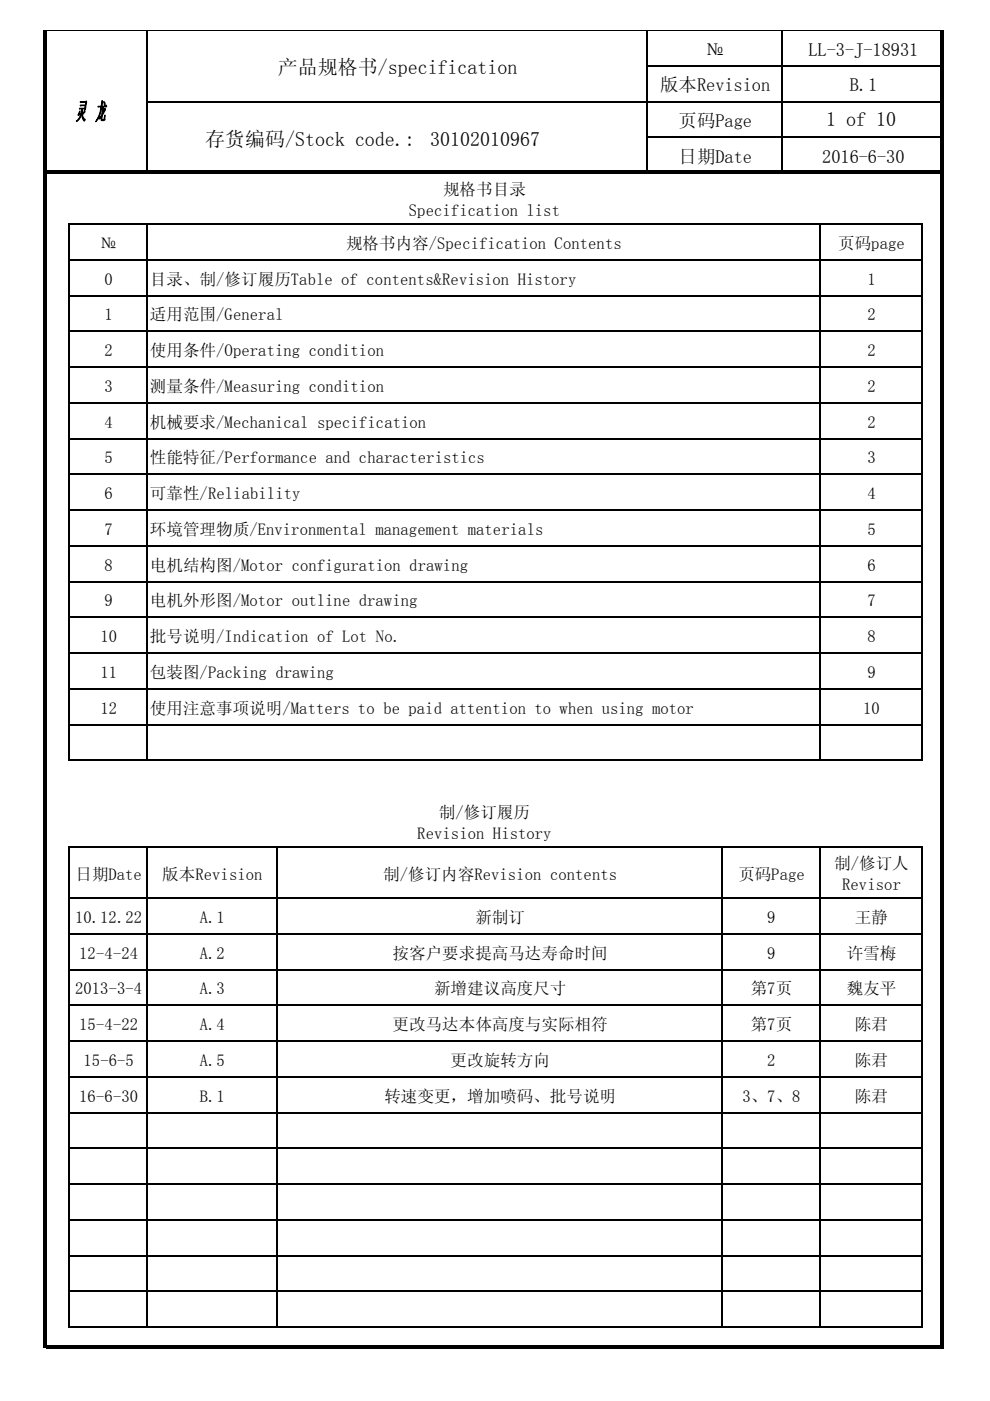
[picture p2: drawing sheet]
<svg xmlns="http://www.w3.org/2000/svg" width="210mm" height="297mm" viewBox="0 0 210 297" stroke-linecap="round" stroke-linejoin="round" font-family="sans-serif">
<defs><g id="words">
<g font-size="4.2">
<text x="58.9" y="15.7">产品规格书/specification</text>
<text x="175.2" y="26.7">1 of 10</text>
<text x="43.5" y="30.9">存货编码/Stock code.:</text>
<text x="91.2" y="30.9">30102010967</text>
</g>
<g font-size="3.9">
<text x="149.7" y="11.8">№</text>
<text x="171.4" y="11.8">LL-3-J-18931</text>
<text x="140" y="19.4">版本Revision</text>
<text x="180.2" y="19.4">B.1</text>
<text x="143.9" y="27">页码Page</text>
<text x="143.9" y="34.5">日期Date</text>
<text x="174.3" y="34.5">2016-6-30</text>
</g>
<g font-size="3.5">
<text x="93.9" y="41.4">规格书目录</text>
<text x="86.7" y="45.7">Specification list</text>
<text x="21.3" y="52.8">№</text>
<text x="73.4" y="52.8">规格书内容/Specification Contents</text>
<text x="177.7" y="52.8">页码page</text>
<text x="22.1" y="60.4">0</text>
<text x="31.8" y="60.4">目录、制/修订履历Table of contents&amp;Revision History</text>
<text x="183.9" y="60.4">1</text>
<text x="22.1" y="67.9">1</text>
<text x="31.8" y="67.9">适用范围/General</text>
<text x="183.9" y="67.9">2</text>
<text x="22.1" y="75.5">2</text>
<text x="31.8" y="75.5">使用条件/Operating condition</text>
<text x="183.9" y="75.5">2</text>
<text x="22.1" y="83.1">3</text>
<text x="31.8" y="83.1">测量条件/Measuring condition</text>
<text x="183.9" y="83.1">2</text>
<text x="22.1" y="90.7">4</text>
<text x="31.8" y="90.7">机械要求/Mechanical specification</text>
<text x="183.9" y="90.7">2</text>
<text x="22.1" y="98.2">5</text>
<text x="31.8" y="98.2">性能特征/Performance and characteristics</text>
<text x="183.9" y="98.2">3</text>
<text x="22.1" y="105.8">6</text>
<text x="31.8" y="105.8">可靠性/Reliability</text>
<text x="183.9" y="105.8">4</text>
<text x="22.1" y="113.4">7</text>
<text x="31.8" y="113.4">环境管理物质/Environmental management materials</text>
<text x="183.9" y="113.4">5</text>
<text x="22.1" y="121">8</text>
<text x="31.8" y="121">电机结构图/Motor configuration drawing</text>
<text x="183.9" y="121">6</text>
<text x="22.1" y="128.6">9</text>
<text x="31.8" y="128.6">电机外形图/Motor outline drawing</text>
<text x="183.9" y="128.6">7</text>
<text x="21.3" y="136.1">10</text>
<text x="31.8" y="136.1">批号说明/Indication of Lot No.</text>
<text x="183.9" y="136.1">8</text>
<text x="21.3" y="143.7">11</text>
<text x="31.8" y="143.7">包装图/Packing drawing</text>
<text x="183.9" y="143.7">9</text>
<text x="21.3" y="151.3">12</text>
<text x="31.8" y="151.3">使用注意事项说明/Matters to be paid attention to when using motor</text>
<text x="183" y="151.3">10</text>
<text x="93" y="173.5">制/修订履历</text>
<text x="88.5" y="177.8">Revision History</text>
<text x="176.9" y="184.3">制/修订人</text>
<text x="16" y="186.5">日期Date</text>
<text x="34.4" y="186.5">版本Revision</text>
<text x="81.2" y="186.5">制/修订内容Revision contents</text>
<text x="156.5" y="186.5">页码Page</text>
<text x="178.6" y="188.7">Revisor</text>
<text x="15.9" y="195.7">10.12.22</text>
<text x="42.4" y="195.7">A.1</text>
<text x="100.8" y="195.7">新制订</text>
<text x="162.7" y="195.7">9</text>
<text x="181.3" y="195.7">王静</text>
<text x="16.8" y="203.3">12-4-24</text>
<text x="42.4" y="203.3">A.2</text>
<text x="83.2" y="203.3">按客户要求提高马达寿命时间</text>
<text x="162.7" y="203.3">9</text>
<text x="179.5" y="203.3">许雪梅</text>
<text x="15.9" y="210.8">2013-3-4</text>
<text x="42.4" y="210.8">A.3</text>
<text x="92" y="210.8">新增建议高度尺寸</text>
<text x="159.2" y="210.8">第7页</text>
<text x="179.5" y="210.8">魏友平</text>
<text x="16.8" y="218.4">15-4-22</text>
<text x="42.4" y="218.4">A.4</text>
<text x="83.2" y="218.4">更改马达本体高度与实际相符</text>
<text x="159.2" y="218.4">第7页</text>
<text x="181.3" y="218.4">陈君</text>
<text x="17.7" y="226">15-6-5</text>
<text x="42.4" y="226">A.5</text>
<text x="95.5" y="226">更改旋转方向</text>
<text x="162.7" y="226">2</text>
<text x="181.3" y="226">陈君</text>
<text x="16.8" y="233.6">16-6-30</text>
<text x="42.4" y="233.6">B.1</text>
<text x="81.5" y="233.6">转速变更，增加喷码、批号说明</text>
<text x="157.4" y="233.6">3、7、8</text>
<text x="181.3" y="233.6">陈君</text>
</g>
</g></defs>
<path d="M9.8 6.5h190.4" fill="none" stroke="#000" stroke-width=".21"/>
<g fill="none" stroke="#000" stroke-width=".34">
<path d="M31.1 6.5v29.7M137 14h62.5M137.2 6.5v29.7M165.8 6.5v29.7M30.9 21.5h168.6M137 29.1h62.5M14.5 47.5h181.2M14.5 55.1h181.2M14.7 47.4v114M31.1 47.4v114M173.8 47.4v114M195.5 47.4v114"/>
<path d="M14.5 62.7h181.2M14.5 70.3h181.2M14.5 77.8h181.2M14.5 85.4h181.2M14.5 93h181.2M14.5 100.6h181.2M14.5 108.1h181.2M14.5 115.7h181.2M14.5 123.3h181.2M14.5 130.9h181.2M14.5 138.5h181.2M14.5 146h181.2"/>
<path d="M14.5 153.6h181.2M14.5 161.2h181.2M14.5 179.6h181.2M14.7 179.4v102.1M31.1 179.4v102.1M58.7 179.4v102.1M153.1 179.4v102.1M173.8 179.4v102.1M195.5 179.4v102.1M14.5 190.4h181.2M14.5 198h181.2M14.5 205.6h181.2"/>
<path d="M14.5 213.2h181.2M14.5 220.8h181.2M14.5 228.3h181.2M14.5 235.9h181.2M14.5 243.5h181.2M14.5 251.1h181.2M14.5 258.6h181.2M14.5 266.2h181.2M14.5 273.8h181.2M14.5 281.4h181.2"/>
</g>
<path d="M9.1 6.4h.7v29.8h-.7zM9.8 36.2h190.4v.7h-190.4zM199.5 6.4h.7v29.8h-.7zM9.1 36.2h.7v249.7h-.7zM9.8 285.2h189.7v.7h-189.7zM199.5 36.5h.7v249.4h-.7z" fill="#000"/>
<g fill="#000">
<path d="M17 21.6l.1 .1h1.1l-.1 .6h-1.1l.1 .2 1-.1-.1 .6h-1.2l.1 .1h1.1l-.1 .2 .2-.2 .3-1.4-.1-.3-.1 .2zM16.9 23.5l-.3 1 .2-.2zM17.4 23.1a3.7 3.7 0 0 1-1.2 2.7 2.71 2.71 0 0 0 1.2-2.2 2.44 2.44 0 0 0 .5 2.1l.2-.4-.5-.5-.1-.5 .5-.6-.1-.3-.4 .8v-.8z" fill-rule="evenodd"/>
<path d="M21.6 21.3l-.1 1.2h-.7v.2l.7-.1a7.4 7.4 0 0 1-1.2 3.2 5.8 5.8 0 0 0 1.2-3.2h.3l-.2 1.8-.6 .9 .5-.6v.9h.6l.2-.3v-.9l-.2 .9h-.5a2.51 2.51 0 0 1 .8-2l-.1-.3-.6 1.2 .2-1.6h.7l-.1-.3-.1 .2h-.8l.2-1zM22 21.6l.2 .7 .1-.4z" fill-rule="evenodd"/>
</g>
<path d="M16.9 23.5l-.1 .8-.2 .2zM17 21.6h1.2l.1-.2 .1 .3-.3 1.4-.2 .2 .1-.2h-1.1l-.1-.1h1.2l.1-.6-1 .1-.1-.2h1.1l.1-.6h-1.1zM17.4 23.1l.1 .3v.8l.4-.8 .1 .3-.5 .6 .1 .5 .5 .5-.2 .4a2.44 2.44 0 0 1-.5-2.1 2.71 2.71 0 0 1-1.2 2.2l.1-.2a3.1 3.1 0 0 0 1.1-2.5zM21.6 21.3l.2 .2-.2 1h.8l.1-.2 .1 .3h-.7l-.2 1.6 .6-1.2a1.63 1.63 0 0 1-.6 1.5l-.1 .8h.4l.3-.9v.9l-.2 .3h-.6v-.9l-.5 .6 .6-.9 .2-1.8h-.3a5.8 5.8 0 0 1-1.2 3.2 6.9 6.9 0 0 0 1.2-3.2l-.7 .1v-.2h.7zM22 21.6l.3 .3-.1 .4z" fill="none" stroke="#000" stroke-width=".25"/>
<use href="#words"/>
</svg>
